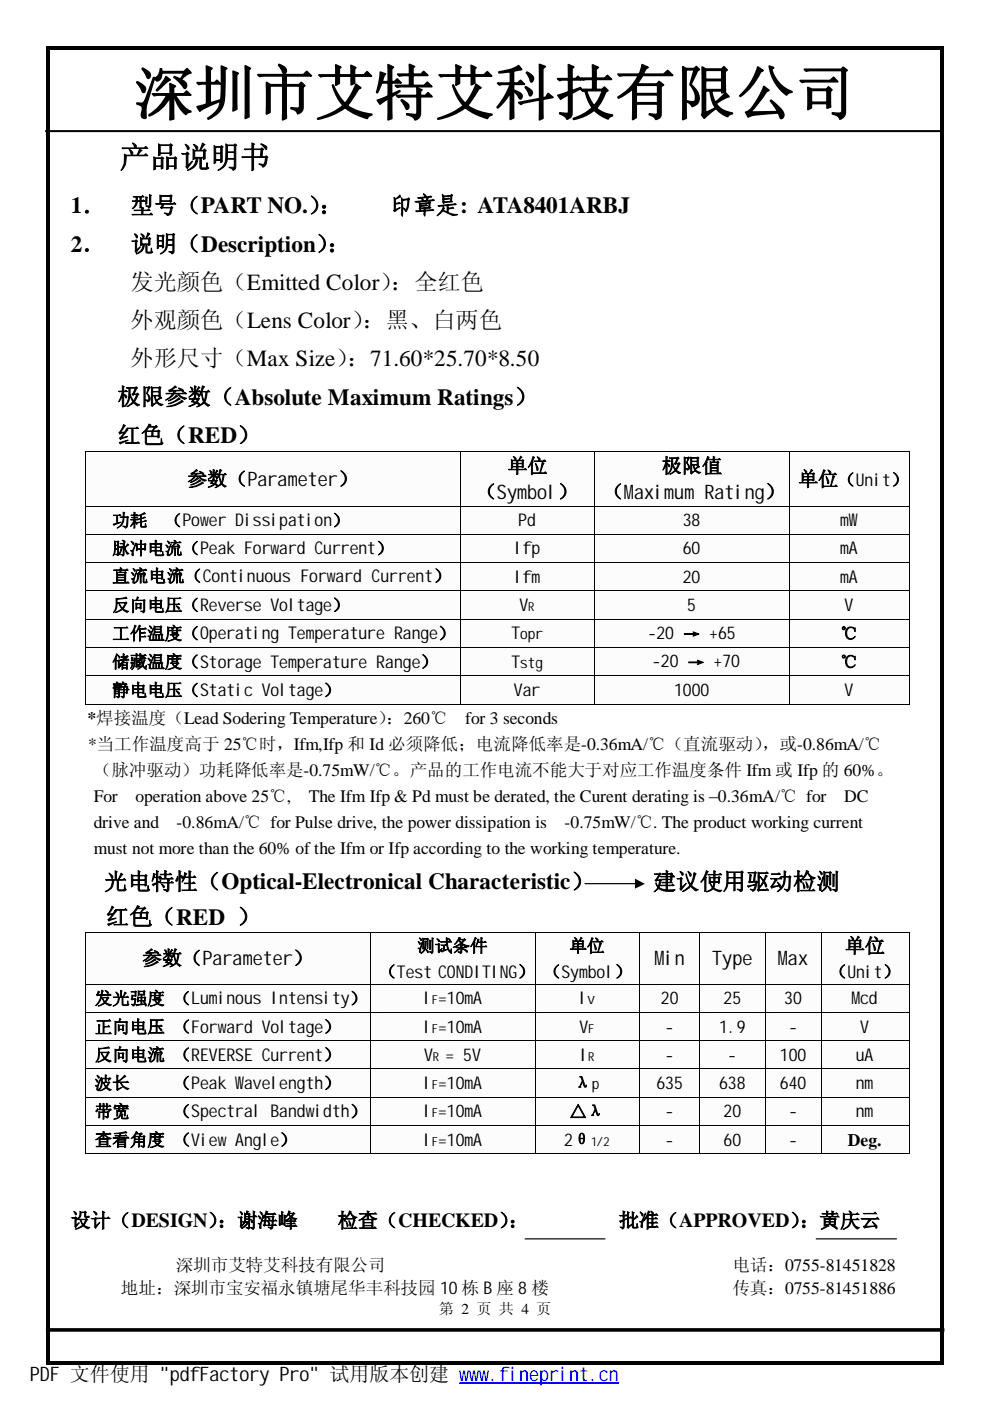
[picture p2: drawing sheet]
<svg xmlns="http://www.w3.org/2000/svg" width="210mm" height="297mm" viewBox="0 0 210 297" stroke-linecap="round" stroke-linejoin="round" font-family="sans-serif">
<defs><g id="words">
<text font-size="12.7" x="28.4" y="24.1">深圳市艾特艾科技有限公司</text>
<text font-size="6.3" x="25.4" y="35.5">产品说明书</text>
<g font-size="4.9">
<text x="15" y="45.2">1．</text>
<text x="27.7" y="45.2">型号（PART NO.）</text>
<text x="67.7" y="45.2">：</text>
<text x="82.6" y="45.2">印章是: ATA8401ARBJ</text>
<text x="15" y="53.4">2．</text>
<text x="27.7" y="53.4">说明（Description）</text>
<text x="69.4" y="53.4">：</text>
<text x="27.7" y="61.5">发光颜色（Emitted Color）</text>
<text x="82.9" y="61.5">：全红色</text>
<text x="27.7" y="69.5">外观颜色（Lens Color）</text>
<text x="76.9" y="69.5">：黑、白两色</text>
<text x="27.7" y="77.7">外形尺寸（Max Size）</text>
<text x="73.6" y="77.7">：71.60*25.70*8.50</text>
<text x="24.9" y="85.8">极限参数（Absolute Maximum Ratings）</text>
<text x="24.9" y="93.9">红色（RED）</text>
<text x="22.1" y="188.6">光电特性（Optical-Electronical Characteristic）</text>
<text x="138.4" y="188.6">建议使用驱动检测</text>
<text x="22.4" y="196">红色（RED ）</text>
</g>
<g font-size="4.2">
<text x="107.6" y="100.2">单位</text>
<text x="140.3" y="100.2">极限值</text>
<text x="39.7" y="103">参数（Parameter）</text>
<text x="101.1" y="105.7">（Symbol）</text>
<text x="128" y="105.7">（Maximum Rating）</text>
<text x="169.2" y="103">单位</text>
<text x="179.2" y="202">单位</text>
<text x="30.1" y="204.6">参数（Parameter）</text>
<text x="138.8" y="204.6">Min</text>
<text x="151" y="204.6">Type</text>
<text x="164.9" y="204.6">Max</text>
<text x="15" y="260.2">设计（DESIGN）</text>
<text x="46.1" y="260.2">：谢海峰</text>
<text x="71.6" y="260.2">检查（CHECKED）</text>
<text x="107.9" y="260.2">：</text>
<text x="131.2" y="260.2">批准（APPROVED）</text>
<text x="169.6" y="260.2">：黄庆云</text>
<text x="6.3" y="292.8">PDF 文件使用 &quot;pdfFactory Pro&quot; 试用版本创建 www.fineprint.cn</text>
</g>
<g font-size="3.7">
<text x="177.7" y="103">（Unit）</text>
<text x="23.8" y="111.6">功耗</text>
<text x="35" y="111.6">（Power Dissipation）</text>
<text x="109.9" y="111.6">Pd</text>
<text x="144.8" y="111.6">38</text>
<text x="178.1" y="111.6">mW</text>
<text x="23.8" y="117.5">脉冲电流（Peak Forward Current）</text>
<text x="109" y="117.5">Ifp</text>
<text x="144.8" y="117.5">60</text>
<text x="178.1" y="117.5">mA</text>
<text x="23.8" y="123.4">直流电流（Continuous Forward Current）</text>
<text x="109" y="123.6">Ifm</text>
<text x="144.8" y="123.6">20</text>
<text x="178.1" y="123.6">mA</text>
<text x="23.8" y="129.6">反向电压（Reverse Voltage）</text>
<text x="110.2" y="129.6">V</text>
<text x="145.7" y="129.6">5</text>
<text x="179.1" y="129.6">V</text>
<text x="23.8" y="135.6">工作温度（Operating Temperature Range）</text>
<text x="108.5" y="135.6">T</text>
<text x="137.3" y="135.4">-20 → +65</text>
<text x="178.1" y="135.6">℃</text>
<text x="23.8" y="141.6">储藏温度（Storage Temperature Range）</text>
<text x="108.5" y="141.6">T</text>
<text x="138.3" y="141.4">-20 → +70</text>
<text x="178.1" y="141.6">℃</text>
<text x="23.8" y="147.6">静电电压（Static Voltage）</text>
<text x="109" y="147.6">Var</text>
<text x="142.9" y="147.6">1000</text>
<text x="179.1" y="147.6">V</text>
<text x="18.5" y="153.4">*焊接温度（Lead Sodering Temperature）</text>
<text x="81.9" y="153.4">：260℃</text>
<text x="98.6" y="153.4">for 3 seconds</text>
<text x="18.7" y="158.9">*当工作温度高于 25℃时，Ifm,Ifp 和 Id 必须降低；电流降低率是-0.36mA/℃（直流驱动）</text>
<text x="161.6" y="158.9">，或-0.86mA/℃</text>
<text x="19.9" y="164.5">（脉冲驱动）功耗降低率是-0.75mW/℃。产品的工作电流不能大于对应工作温度条件 Ifm 或 Ifp 的 60%。</text>
<text x="19.9" y="170">For</text>
<text x="28.7" y="170">operation above 25℃,</text>
<text x="65.4" y="170">The Ifm Ifp &amp; Pd must be derated, the Curent derating is –0.36mA/℃ for</text>
<text x="179" y="170">DC</text>
<text x="19.9" y="175.5">drive and</text>
<text x="37.4" y="175.5">-0.86mA/℃ for Pulse drive, the power dissipation is</text>
<text x="119.7" y="175.5">-0.75mW/℃. The product working current</text>
<text x="19.9" y="181">must not more than the 60% of the Ifm or Ifp according to the working temperature.</text>
<text x="88.5" y="201.8">测试条件</text>
<text x="120.7" y="201.8">单位</text>
<text x="80.4" y="207.3">（Test CONDITING）</text>
<text x="115.3" y="207.3">（Symbol）</text>
<text x="175.9" y="207.3">（Unit）</text>
<text x="20.1" y="213">发光强度 （Luminous Intensity）</text>
<text x="89.7" y="213">I =10mA</text>
<text x="122.7" y="213">I</text>
<text x="140.1" y="213">20</text>
<text x="153.4" y="213">25</text>
<text x="166.3" y="213">30</text>
<text x="180.5" y="213">Mcd</text>
<text x="20.1" y="219">正向电压 （Forward Voltage）</text>
<text x="89.7" y="219">I =10mA</text>
<text x="122.9" y="219">V</text>
<text x="141.1" y="219">-</text>
<text x="152.5" y="219">1.9</text>
<text x="167.2" y="219">-</text>
<text x="182.4" y="219">V</text>
<text x="20.1" y="224.9">反向电流 （REVERSE Current）</text>
<text x="89.9" y="224.9">V = 5V</text>
<text x="122.9" y="224.9">I</text>
<text x="141.1" y="224.9">-</text>
<text x="154.3" y="224.9">-</text>
<text x="165.4" y="224.9">100</text>
<text x="181.4" y="224.9">uA</text>
<text x="20.1" y="230.9">波长</text>
<text x="36.8" y="230.9">（Peak W</text>
<text x="51.8" y="230.9">avelength）</text>
<text x="89.7" y="230.9">I =10mA</text>
<text x="121.8" y="230.9">λ</text>
<text x="139.2" y="230.9">635</text>
<text x="152.5" y="230.9">638</text>
<text x="165.4" y="230.9">640</text>
<text x="181.4" y="230.9">nm</text>
<text x="20.1" y="236.9">带宽</text>
<text x="36.8" y="236.9">（Spectral Bandwidth）</text>
<text x="89.7" y="236.9">I =10mA</text>
<text x="120.7" y="236.9">△λ</text>
<text x="141.1" y="236.9">-</text>
<text x="153.4" y="236.9">20</text>
<text x="167.2" y="236.9">-</text>
<text x="181.4" y="236.9">nm</text>
<text x="20.1" y="242.9">查看角度 （View Angle）</text>
<text x="89.7" y="242.9">I =10mA</text>
<text x="119.6" y="242.9">2θ</text>
<text x="141.1" y="242.9">-</text>
<text x="153.4" y="242.9">60</text>
<text x="167.2" y="242.9">-</text>
<text x="179.7" y="243">Deg.</text>
<text x="37.3" y="269.4">深圳市艾特艾科技有限公司</text>
<text x="155.3" y="269.4">电话：0755-81451828</text>
<text x="25.7" y="274.3">地址：深圳市宝安福永镇塘尾华丰科技园 10栋 B座 8楼</text>
<text x="155.3" y="274.3">传真：0755-81451886</text>
</g>
<g font-size="3.2">
<text x="110.3" y="135.6">opr</text>
<text x="110.3" y="141.6">stg</text>
<text x="124.5" y="213">v</text>
<text x="125.5" y="230.9">p</text>
<text x="93" y="278.6">第 2 页 共 4 页</text>
</g>
<g font-size="2.6">
<text x="112" y="129.6">R</text>
<text x="91.5" y="213">F</text>
<text x="91.5" y="219">F</text>
<text x="124.7" y="219">F</text>
<text x="91.8" y="224.9">R</text>
<text x="124.7" y="224.9">R</text>
<text x="91.5" y="230.9">F</text>
<text x="91.5" y="236.9">F</text>
<text x="91.5" y="242.9">F</text>
<text x="125.3" y="242.9">1/2</text>
</g>
</g></defs>
<path d="M9.7 282h190.5" fill="none" stroke="#000" stroke-width=".76" stroke-linecap="butt"/>
<path d="M111.3 262.7h17M173.1 262.7h17" fill="none" stroke="#000" stroke-width=".25"/>
<g fill="#fcfcfc">
<path d="M18.3 95.8h79.2v11.4h-79.2z"/>
<path d="M20.1 98.7h75.6v5.6h-75.6z"/>
<path d="M97.6 95.8h28.5v11.4h-28.5z"/>
<path d="M99.5 96h24.8v5.5h-24.8z"/>
<path d="M99.5 101.5h24.8v5.5h-24.8z"/>
<path d="M126.2 95.8h41.1v11.4h-41.1z"/>
<path d="M128 96h37.5v5.5h-37.5z"/>
<path d="M128 101.5h37.5v5.5h-37.5z"/>
<path d="M167.5 95.8h25.2v11.4h-25.2z"/>
<path d="M169.2 98.7h21.6v5.6h-21.6z"/>
</g>
<path d="M18.1 95.6h.2v.2h-.2zM97.5 95.6h.1v.2h-.1zM126.1 95.6h.1v.2h-.1zM167.3 95.6h.2v.2h-.2zM192.7 95.6h.2v.2h-.2z" fill="#000"/>
<path d="M18.2 95.8v11.4M18.3 95.7h79.2M97.5 95.8v11.4M97.6 95.7h28.5M126.2 95.8v11.4M126.2 95.7h41.1M167.4 95.8v11.4M167.5 95.7h25.2M192.8 95.8v11.4" fill="none" stroke="#000" stroke-width=".21"/>
<g fill="#fcfcfc">
<path d="M18.3 107.4h79.2v5.7h-79.2z"/>
<path d="M20.1 107.6h75.6v5.5h-75.6z"/>
<path d="M97.6 107.4h28.5v5.7h-28.5z"/>
<path d="M99.5 107.6h24.8v5.5h-24.8z"/>
<path d="M126.2 107.4h41.1v5.7h-41.1z"/>
<path d="M128 107.6h37.5v5.5h-37.5z"/>
<path d="M167.5 107.4h25.2v5.7h-25.2z"/>
<path d="M169.2 107.6h21.6v5.5h-21.6z"/>
</g>
<path d="M18.1 107.2h.2v.2h-.2zM97.5 107.2h.1v.2h-.1zM126.1 107.2h.1v.2h-.1zM167.3 107.2h.2v.2h-.2zM192.7 107.2h.2v.2h-.2z" fill="#000"/>
<path d="M18.2 107.4v5.7M18.3 107.3h79.2M97.5 107.4v5.7M97.6 107.3h28.5M126.2 107.4v5.7M126.2 107.3h41.1M167.4 107.4v5.7M167.5 107.3h25.2M192.8 107.4v5.7" fill="none" stroke="#000" stroke-width=".21"/>
<g fill="#fcfcfc">
<path d="M18.3 113.4h79.2v5.8h-79.2z"/>
<path d="M20.1 113.5h75.6v5.5h-75.6z"/>
<path d="M97.6 113.4h28.5v5.8h-28.5z"/>
<path d="M99.5 113.5h24.8v5.5h-24.8z"/>
<path d="M126.2 113.4h41.1v5.8h-41.1z"/>
<path d="M128 113.5h37.5v5.5h-37.5z"/>
<path d="M167.5 113.4h25.2v5.8h-25.2z"/>
<path d="M169.2 113.5h21.6v5.5h-21.6z"/>
</g>
<path d="M18.1 113.1h.2v.2h-.2zM97.5 113.1h.1v.2h-.1zM126.1 113.1h.1v.2h-.1zM167.3 113.1h.2v.2h-.2zM192.7 113.1h.2v.2h-.2z" fill="#000"/>
<path d="M18.2 113.3v5.9M18.3 113.2h79.2M97.5 113.3v5.9M97.6 113.2h28.5M126.2 113.3v5.9M126.2 113.2h41.1M167.4 113.3v5.9M167.5 113.2h25.2M192.8 113.3v5.9" fill="none" stroke="#000" stroke-width=".21"/>
<g fill="#fcfcfc">
<path d="M18.3 119.3h79.2v5.9h-79.2z"/>
<path d="M20.1 119.3h75.6v5.5h-75.6z"/>
</g>
<path d="M20.1 125h75.6" fill="none" stroke="#fcfcfc" stroke-width=".34"/>
<g fill="#fcfcfc">
<path d="M97.6 119.3h28.5v5.9h-28.5z"/>
<path d="M99.5 119.5h24.8v5.5h-24.8z"/>
<path d="M126.2 119.3h41.1v5.9h-41.1z"/>
<path d="M128 119.5h37.5v5.5h-37.5z"/>
<path d="M167.5 119.3h25.2v5.9h-25.2z"/>
<path d="M169.2 119.5h21.6v5.5h-21.6z"/>
</g>
<path d="M18.1 119.2h.2v.1h-.2zM97.5 119.2h.1v.1h-.1zM126.1 119.2h.1v.1h-.1zM167.3 119.2h.2v.1h-.2zM192.7 119.2h.2v.1h-.2z" fill="#000"/>
<path d="M18.2 119.3v5.9M18.3 119.2h79.2M97.5 119.3v5.9M97.6 119.2h28.5M126.2 119.3v5.9M126.2 119.2h41.1M167.4 119.3v5.9M167.5 119.2h25.2M192.8 119.3v5.9" fill="none" stroke="#000" stroke-width=".21"/>
<g fill="#fcfcfc">
<path d="M18.3 125.3h79.2v5.9h-79.2z"/>
<path d="M20.1 125.5h75.6v5.5h-75.6z"/>
<path d="M97.6 125.3h28.5v5.9h-28.5z"/>
<path d="M99.5 125.5h24.8v5.5h-24.8z"/>
<path d="M126.2 125.3h41.1v5.9h-41.1z"/>
<path d="M128 125.5h37.5v5.5h-37.5z"/>
<path d="M167.5 125.3h25.2v5.9h-25.2z"/>
<path d="M169.2 125.5h21.6v5.5h-21.6z"/>
</g>
<path d="M18.1 125.2h.2v.1h-.2zM97.5 125.2h.1v.1h-.1zM126.1 125.2h.1v.1h-.1zM167.3 125.2h.2v.1h-.2zM192.7 125.2h.2v.1h-.2z" fill="#000"/>
<path d="M18.2 125.3v5.9M18.3 125.3h79.2M97.5 125.3v5.9M97.6 125.3h28.5M126.2 125.3v5.9M126.2 125.3h41.1M167.4 125.3v5.9M167.5 125.3h25.2M192.8 125.3v5.9" fill="none" stroke="#000" stroke-width=".21"/>
<g fill="#fcfcfc">
<path d="M18.3 131.3h79.2v5.9h-79.2z"/>
<path d="M20.1 131.5h75.6v5.5h-75.6z"/>
<path d="M97.6 131.3h28.5v5.9h-28.5z"/>
<path d="M99.5 131.5h24.8v5.5h-24.8z"/>
<path d="M126.2 131.3h41.1v5.9h-41.1z"/>
<path d="M128 131.5h37.5v5.5h-37.5z"/>
<path d="M167.5 131.3h25.2v5.9h-25.2z"/>
<path d="M169.2 131.5h21.6v5.5h-21.6z"/>
</g>
<path d="M18.1 131.2h.2v.1h-.2zM97.5 131.2h.1v.1h-.1zM126.1 131.2h.1v.1h-.1zM167.3 131.2h.2v.1h-.2zM192.7 131.2h.2v.1h-.2z" fill="#000"/>
<path d="M18.2 131.3v5.9M18.3 131.3h79.2M97.5 131.3v5.9M97.6 131.3h28.5M126.2 131.3v5.9M126.2 131.3h41.1M167.4 131.3v5.9M167.5 131.3h25.2M192.8 131.3v5.9" fill="none" stroke="#000" stroke-width=".21"/>
<g fill="#fcfcfc">
<path d="M18.3 137.4h79.2v5.8h-79.2z"/>
<path d="M20.1 137.5h75.6v5.5h-75.6z"/>
<path d="M97.6 137.4h28.5v5.8h-28.5z"/>
<path d="M99.5 137.5h24.8v5.5h-24.8z"/>
<path d="M126.2 137.4h41.1v5.8h-41.1z"/>
<path d="M128 137.5h37.5v5.5h-37.5z"/>
<path d="M167.5 137.4h25.2v5.8h-25.2z"/>
<path d="M169.2 137.5h21.6v5.5h-21.6z"/>
</g>
<path d="M18.1 137.2h.2v.2h-.2zM97.5 137.2h.1v.2h-.1zM126.1 137.2h.1v.2h-.1zM167.3 137.2h.2v.2h-.2zM192.7 137.2h.2v.2h-.2z" fill="#000"/>
<path d="M18.2 137.4v5.8M18.3 137.3h79.2M97.5 137.4v5.8M97.6 137.3h28.5M126.2 137.4v5.8M126.2 137.3h41.1M167.4 137.4v5.8M167.5 137.3h25.2M192.8 137.4v5.8" fill="none" stroke="#000" stroke-width=".21"/>
<g fill="#fcfcfc">
<path d="M18.3 143.4h79.2v5.7h-79.2z"/>
<path d="M20.1 143.5h75.6v5.5h-75.6z"/>
<path d="M97.6 143.4h28.5v5.7h-28.5z"/>
<path d="M99.5 143.5h24.8v5.5h-24.8z"/>
<path d="M126.2 143.4h41.1v5.7h-41.1z"/>
<path d="M128 143.5h37.5v5.5h-37.5z"/>
<path d="M167.5 143.4h25.2v5.7h-25.2z"/>
<path d="M169.2 143.5h21.6v5.5h-21.6z"/>
</g>
<path d="M18.1 143.2h.2v.2h-.2zM18.1 149.2h.2v.2h-.2zM97.5 143.2h.1v.2h-.1zM97.5 149.2h.1v.2h-.1zM126.1 143.2h.1v.2h-.1zM126.1 149.2h.1v.2h-.1zM167.3 143.2h.2v.2h-.2zM167.3 149.2h.2v.2h-.2zM192.7 143.2h.2v.2h-.2zM192.7 149.2h.2v.2h-.2z" fill="#000"/>
<g fill="none" stroke="#000" stroke-width=".21">
<path d="M18.2 143.4v5.8M18.3 143.3h79.2M18.3 149.3h79.2M97.5 143.4v5.8M97.6 143.3h28.5M97.6 149.3h28.5M126.2 143.4v5.8M126.2 143.3h41.1M126.2 149.3h41.1M167.4 143.4v5.8M167.5 143.3h25.2M167.5 149.3h25.2"/>
<path d="M192.8 143.4v5.8"/>
</g>
<g fill="#fcfcfc">
<path d="M18.3 197.7h60.1v10.9h-60.1z"/>
<path d="M20.1 200.3h56.5v5.6h-56.5z"/>
<path d="M78.6 197.7h34.8v10.9h-34.8z"/>
<path d="M80.4 197.7h31.2v5.5h-31.2z"/>
<path d="M80.4 203.2h31.2v5.4h-31.2z"/>
<path d="M113.5 197.7h22.1v10.9h-22.1z"/>
<path d="M115.3 197.7h18.5v5.5h-18.5z"/>
<path d="M115.3 203.2h18.5v5.4h-18.5z"/>
<path d="M135.7 197.7h12.6v10.9h-12.6z"/>
<path d="M137.6 200.3h8.9v5.6h-8.9z"/>
<path d="M148.4 197.7h13.7v10.9h-13.7z"/>
<path d="M150.3 200.3h10.1v5.6h-10.1z"/>
<path d="M162.3 197.7h11.7v10.9h-11.7z"/>
<path d="M164.2 200.3h8v5.6h-8z"/>
<path d="M174.2 197.7h18.5v10.9h-18.5z"/>
<path d="M175.9 197.7h14.9v5.5h-14.9z"/>
<path d="M175.9 203.2h14.9v5.4h-14.9z"/>
</g>
<path d="M18.1 197.6h.2v.1h-.2zM78.4 197.6h.2v.1h-.2zM113.4 197.6h.1v.1h-.1zM135.6 197.6h.1v.1h-.1zM148.3 197.6h.1v.1h-.1zM162.1 197.6h.2v.1h-.2zM174 197.6h.2v.1h-.2zM192.7 197.6h.2v.1h-.2z" fill="#000"/>
<g fill="none" stroke="#000" stroke-width=".21">
<path d="M18.2 197.7v10.9M18.3 197.6h60.1M78.5 197.7v10.9M78.6 197.6h34.8M113.5 197.7v10.9M113.5 197.6h22.1M135.6 197.7v10.9M135.7 197.6h12.6M148.3 197.7v10.9M148.4 197.6h13.7M162.2 197.7v10.9M162.3 197.6h11.7"/>
<path d="M174.1 197.7v10.9M174.2 197.6h18.5M192.8 197.7v10.9"/>
</g>
<g fill="#fcfcfc">
<path d="M18.3 208.7h60.1v5.9h-60.1z"/>
<path d="M20.1 208.9h56.5v5.5h-56.5z"/>
<path d="M78.6 208.7h34.8v5.9h-34.8z"/>
<path d="M80.4 208.9h31.2v5.5h-31.2z"/>
<path d="M113.5 208.7h22.1v5.9h-22.1z"/>
<path d="M115.3 208.9h18.5v5.5h-18.5z"/>
<path d="M135.7 208.7h12.6v5.9h-12.6z"/>
<path d="M137.6 208.9h8.9v5.5h-8.9z"/>
<path d="M148.4 208.7h13.7v5.9h-13.7z"/>
<path d="M150.3 208.9h10.1v5.5h-10.1z"/>
<path d="M162.3 208.7h11.7v5.9h-11.7z"/>
<path d="M164.2 208.9h8v5.5h-8z"/>
<path d="M174.2 208.7h18.5v5.9h-18.5z"/>
<path d="M175.9 208.9h14.9v5.5h-14.9z"/>
</g>
<path d="M18.1 208.6h.2v.1h-.2zM78.4 208.6h.2v.1h-.2zM113.4 208.6h.1v.1h-.1zM135.6 208.6h.1v.1h-.1zM148.3 208.6h.1v.1h-.1zM162.1 208.6h.2v.1h-.2zM174 208.6h.2v.1h-.2zM192.7 208.6h.2v.1h-.2z" fill="#000"/>
<g fill="none" stroke="#000" stroke-width=".21">
<path d="M18.2 208.7v5.9M18.3 208.6h60.1M78.5 208.7v5.9M78.6 208.6h34.8M113.5 208.7v5.9M113.5 208.6h22.1M135.6 208.7v5.9M135.7 208.6h12.6M148.3 208.7v5.9M148.4 208.6h13.7M162.2 208.7v5.9M162.3 208.6h11.7"/>
<path d="M174.1 208.7v5.9M174.2 208.6h18.5M192.8 208.7v5.9"/>
</g>
<g fill="#fcfcfc">
<path d="M18.3 214.7h60.1v5.8h-60.1z"/>
<path d="M20.1 214.9h56.5v5.5h-56.5z"/>
<path d="M78.6 214.7h34.8v5.8h-34.8z"/>
<path d="M80.4 214.9h31.2v5.5h-31.2z"/>
<path d="M113.5 214.7h22.1v5.8h-22.1z"/>
<path d="M115.3 214.9h18.5v5.5h-18.5z"/>
<path d="M135.7 214.7h12.6v5.8h-12.6z"/>
<path d="M137.6 214.9h8.9v5.5h-8.9z"/>
<path d="M148.4 214.7h13.7v5.8h-13.7z"/>
<path d="M150.3 214.9h10.1v5.5h-10.1z"/>
<path d="M162.3 214.7h11.7v5.8h-11.7z"/>
<path d="M164.2 214.9h8v5.5h-8z"/>
<path d="M174.2 214.7h18.5v5.8h-18.5z"/>
<path d="M175.9 214.9h14.9v5.5h-14.9z"/>
</g>
<path d="M18.1 214.6h.2v.1h-.2zM78.4 214.6h.2v.1h-.2zM113.4 214.6h.1v.1h-.1zM135.6 214.6h.1v.1h-.1zM148.3 214.6h.1v.1h-.1zM162.1 214.6h.2v.1h-.2zM174 214.6h.2v.1h-.2zM192.7 214.6h.2v.1h-.2z" fill="#000"/>
<g fill="none" stroke="#000" stroke-width=".21">
<path d="M18.2 214.7v5.8M18.3 214.7h60.1M78.5 214.7v5.8M78.6 214.7h34.8M113.5 214.7v5.8M113.5 214.7h22.1M135.6 214.7v5.8M135.7 214.7h12.6M148.3 214.7v5.8M148.4 214.7h13.7M162.2 214.7v5.8M162.3 214.7h11.7"/>
<path d="M174.1 214.7v5.8M174.2 214.7h18.5M192.8 214.7v5.8"/>
</g>
<g fill="#fcfcfc">
<path d="M18.3 220.7h60.1v5.8h-60.1z"/>
<path d="M20.1 220.8h56.5v5.5h-56.5z"/>
<path d="M78.6 220.7h34.8v5.8h-34.8z"/>
<path d="M80.4 220.8h31.2v5.5h-31.2z"/>
<path d="M113.5 220.7h22.1v5.8h-22.1z"/>
<path d="M115.3 220.8h18.5v5.5h-18.5z"/>
<path d="M135.7 220.7h12.6v5.8h-12.6z"/>
<path d="M137.6 220.8h8.9v5.5h-8.9z"/>
<path d="M148.4 220.7h13.7v5.8h-13.7z"/>
<path d="M150.3 220.8h10.1v5.5h-10.1z"/>
<path d="M162.3 220.7h11.7v5.8h-11.7z"/>
<path d="M164.2 220.8h8v5.5h-8z"/>
<path d="M174.2 220.7h18.5v5.8h-18.5z"/>
<path d="M175.9 220.8h14.9v5.5h-14.9z"/>
</g>
<path d="M18.1 220.5h.2v.2h-.2zM78.4 220.5h.2v.2h-.2zM113.4 220.5h.1v.2h-.1zM135.6 220.5h.1v.2h-.1zM148.3 220.5h.1v.2h-.1zM162.1 220.5h.2v.2h-.2zM174 220.5h.2v.2h-.2zM192.7 220.5h.2v.2h-.2z" fill="#000"/>
<g fill="none" stroke="#000" stroke-width=".21">
<path d="M18.2 220.7v5.8M18.3 220.6h60.1M78.5 220.7v5.8M78.6 220.6h34.8M113.5 220.7v5.8M113.5 220.6h22.1M135.6 220.7v5.8M135.7 220.6h12.6M148.3 220.7v5.8M148.4 220.6h13.7M162.2 220.7v5.8M162.3 220.6h11.7"/>
<path d="M174.1 220.7v5.8M174.2 220.6h18.5M192.8 220.7v5.8"/>
</g>
<g fill="#fcfcfc">
<path d="M18.3 226.7h60.1v5.8h-60.1z"/>
<path d="M20.1 226.9h56.5v5.5h-56.5z"/>
<path d="M78.6 226.7h34.8v5.8h-34.8z"/>
<path d="M80.4 226.9h31.2v5.5h-31.2z"/>
<path d="M113.5 226.7h22.1v5.8h-22.1z"/>
<path d="M115.3 226.9h18.5v5.5h-18.5z"/>
<path d="M135.7 226.7h12.6v5.8h-12.6z"/>
<path d="M137.6 226.9h8.9v5.5h-8.9z"/>
<path d="M148.4 226.7h13.7v5.8h-13.7z"/>
<path d="M150.3 226.9h10.1v5.5h-10.1z"/>
<path d="M162.3 226.7h11.7v5.8h-11.7z"/>
<path d="M164.2 226.9h8v5.5h-8z"/>
<path d="M174.2 226.7h18.5v5.8h-18.5z"/>
<path d="M175.9 226.9h14.9v5.5h-14.9z"/>
</g>
<path d="M18.1 226.5h.2v.2h-.2zM78.4 226.5h.2v.2h-.2zM113.4 226.5h.1v.2h-.1zM135.6 226.5h.1v.2h-.1zM148.3 226.5h.1v.2h-.1zM162.1 226.5h.2v.2h-.2zM174 226.5h.2v.2h-.2zM192.7 226.5h.2v.2h-.2z" fill="#000"/>
<g fill="none" stroke="#000" stroke-width=".21">
<path d="M18.2 226.7v5.8M18.3 226.6h60.1M78.5 226.7v5.8M78.6 226.6h34.8M113.5 226.7v5.8M113.5 226.6h22.1M135.6 226.7v5.8M135.7 226.6h12.6M148.3 226.7v5.8M148.4 226.6h13.7M162.2 226.7v5.8M162.3 226.6h11.7"/>
<path d="M174.1 226.7v5.8M174.2 226.6h18.5M192.8 226.7v5.8"/>
</g>
<g fill="#fcfcfc">
<path d="M18.3 232.7h60.1v5.8h-60.1z"/>
<path d="M20.1 232.9h56.5v5.5h-56.5z"/>
<path d="M78.6 232.7h34.8v5.8h-34.8z"/>
<path d="M80.4 232.9h31.2v5.5h-31.2z"/>
<path d="M113.5 232.7h22.1v5.8h-22.1z"/>
<path d="M115.3 232.9h18.5v5.5h-18.5z"/>
<path d="M135.7 232.7h12.6v5.8h-12.6z"/>
<path d="M137.6 232.9h8.9v5.5h-8.9z"/>
<path d="M148.4 232.7h13.7v5.8h-13.7z"/>
<path d="M150.3 232.9h10.1v5.5h-10.1z"/>
<path d="M162.3 232.7h11.7v5.8h-11.7z"/>
<path d="M164.2 232.9h8v5.5h-8z"/>
<path d="M174.2 232.7h18.5v5.8h-18.5z"/>
<path d="M175.9 232.9h14.9v5.5h-14.9z"/>
</g>
<path d="M18.1 232.5h.2v.2h-.2zM78.4 232.5h.2v.2h-.2zM113.4 232.5h.1v.2h-.1zM135.6 232.5h.1v.2h-.1zM148.3 232.5h.1v.2h-.1zM162.1 232.5h.2v.2h-.2zM174 232.5h.2v.2h-.2zM192.7 232.5h.2v.2h-.2z" fill="#000"/>
<g fill="none" stroke="#000" stroke-width=".21">
<path d="M18.2 232.7v5.8M18.3 232.6h60.1M78.5 232.7v5.8M78.6 232.6h34.8M113.5 232.7v5.8M113.5 232.6h22.1M135.6 232.7v5.8M135.7 232.6h12.6M148.3 232.7v5.8M148.4 232.6h13.7M162.2 232.7v5.8M162.3 232.6h11.7"/>
<path d="M174.1 232.7v5.8M174.2 232.6h18.5M192.8 232.7v5.8"/>
</g>
<g fill="#fcfcfc">
<path d="M18.3 238.7h60.1v5.8h-60.1z"/>
<path d="M20.1 238.9h56.5v5.5h-56.5z"/>
<path d="M78.6 238.7h34.8v5.8h-34.8z"/>
<path d="M80.4 238.9h31.2v5.5h-31.2z"/>
<path d="M113.5 238.7h22.1v5.8h-22.1z"/>
<path d="M115.3 238.9h18.5v5.5h-18.5z"/>
<path d="M135.7 238.7h12.6v5.8h-12.6z"/>
<path d="M137.6 238.9h8.9v5.5h-8.9z"/>
<path d="M148.4 238.7h13.7v5.8h-13.7z"/>
<path d="M150.3 238.9h10.1v5.5h-10.1z"/>
<path d="M162.3 238.7h11.7v5.8h-11.7z"/>
<path d="M164.2 238.9h8v5.5h-8z"/>
<path d="M174.2 238.7h18.5v5.8h-18.5z"/>
<path d="M175.9 238.9h14.9v5.5h-14.9z"/>
</g>
<g fill="#000">
<path d="M9.8 9.8h.8v.8h-.8zM10.6 9.8h188.8v.8h-188.8zM199.4 9.8h.8v.8h-.8zM18.1 238.5h.2v.2h-.2zM78.4 238.5h.2v.2h-.2zM113.4 238.5h.1v.2h-.1zM135.6 238.5h.1v.2h-.1zM148.3 238.5h.1v.2h-.1zM162.1 238.5h.2v.2h-.2zM174 238.5h.2v.2h-.2zM192.7 238.5h.2v.2h-.2zM18.1 244.5h.2v.2h-.2z"/>
<path d="M78.4 244.5h.2v.2h-.2zM113.4 244.5h.1v.2h-.1zM135.6 244.5h.1v.2h-.1zM148.3 244.5h.1v.2h-.1zM162.1 244.5h.2v.2h-.2zM174 244.5h.2v.2h-.2zM192.7 244.5h.2v.2h-.2zM9.8 10.6h.8v278h-.8zM9.8 288.6h.8v.7h-.8zM10.6 288.6h188.8v.7h-188.8zM199.4 10.6h.8v278h-.8zM199.4 288.6h.8v.7h-.8z"/>
<path d="M124 187.2h11l.1 .2-11.1 .1-.1-.1zM134.6 186.3l2.1 1.1-2.1 1z"/>
</g>
<g fill="none" stroke="#000" stroke-width=".21">
<path d="M18.2 238.7v5.8M18.3 238.6h60.1M78.5 238.7v5.8M78.6 238.6h34.8M113.5 238.7v5.8M113.5 238.6h22.1M135.6 238.7v5.8M135.7 238.6h12.6M148.3 238.7v5.8M148.4 238.6h13.7M162.2 238.7v5.8M162.3 238.6h11.7"/>
<path d="M174.1 238.7v5.8M174.2 238.6h18.5M192.8 238.7v5.8M18.3 244.6h60.1M78.6 244.6h34.8M113.5 244.6h22.1M135.7 244.6h12.6M148.4 244.6h13.7M162.3 244.6h11.7M174.2 244.6h18.5"/>
</g>
<path d="M9.6 27.8h190" fill="none" stroke="#000" stroke-width=".42"/>
<path d="M97.4 293.2h33.8" fill="none" stroke="#00f" stroke-width=".21"/>
<use href="#words"/>
</svg>
